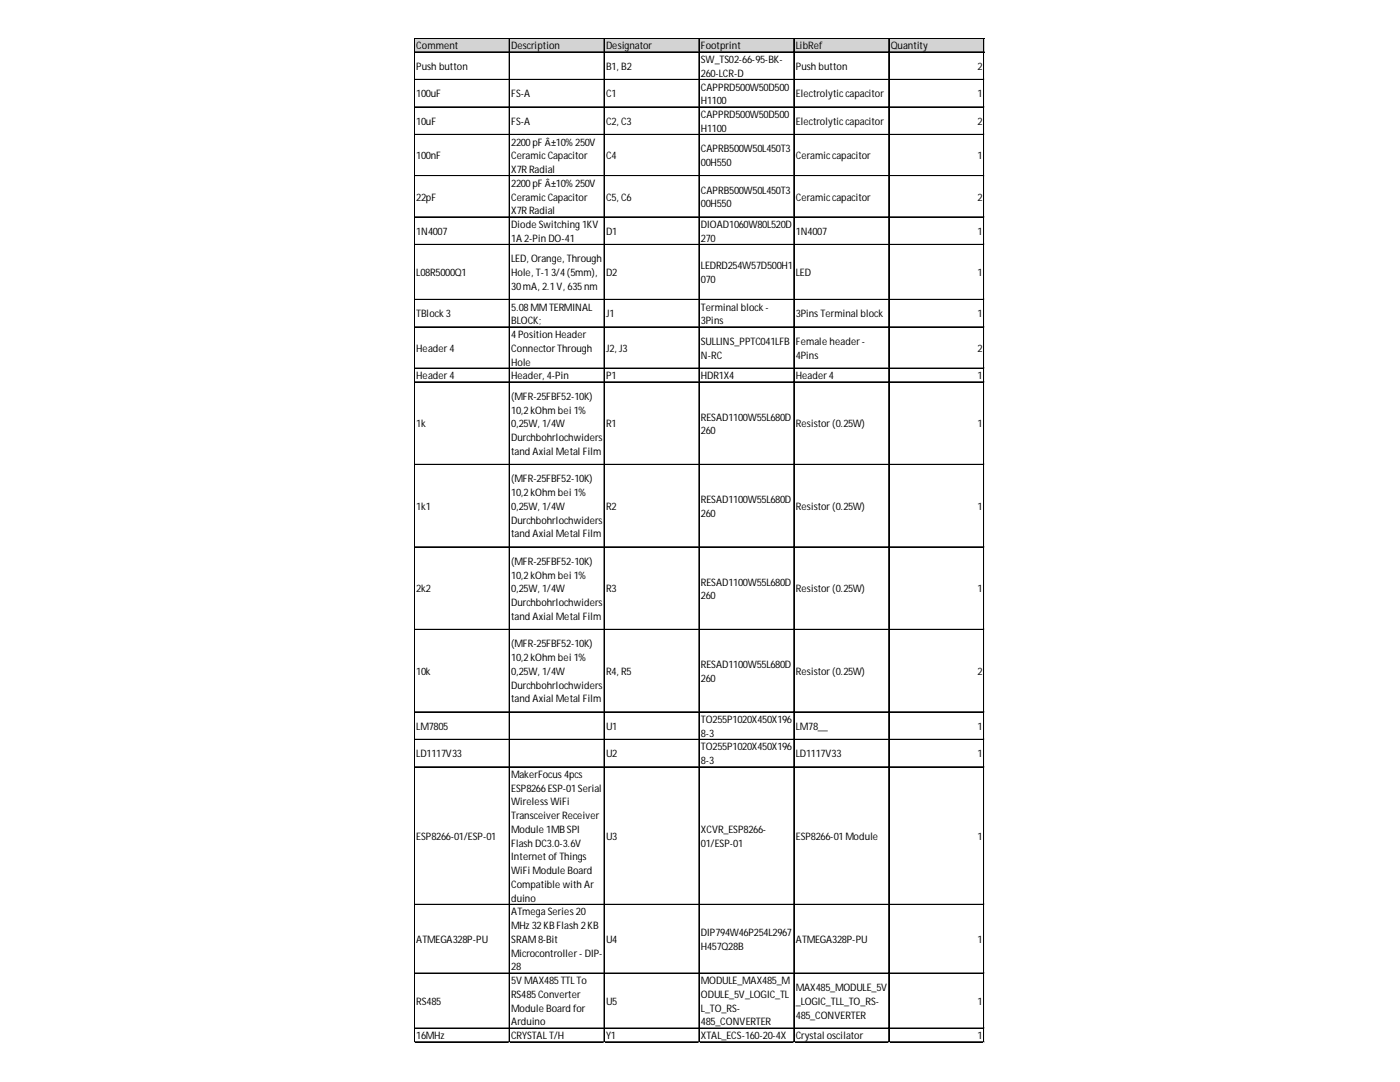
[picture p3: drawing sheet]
<svg xmlns="http://www.w3.org/2000/svg" width="279mm" height="216mm" viewBox="0 0 279 216" stroke-linecap="round" stroke-linejoin="round" font-family="sans-serif">
<defs><g id="words">
<g font-size="2.1">
<text x="83.1" y="9.8">Comment</text>
<text x="102" y="9.8">Description</text>
<text x="121" y="9.8">Designator</text>
<text x="139.9" y="9.8">Footprint</text>
<text x="158.8" y="9.8">LibRef</text>
<text x="177.8" y="9.8">Quantity</text>
<text x="83.1" y="14">Push button</text>
<text x="121" y="14">B1, B2</text>
<text x="139.9" y="12.6">SW_TS02-66-95-BK-</text>
<text x="139.9" y="15.3">260-LCR-D</text>
<text x="158.8" y="14">Push button</text>
<text x="195.1" y="14">2</text>
<text x="83.1" y="19.4">100uF</text>
<text x="102" y="19.4">FS-A</text>
<text x="121" y="19.4">C1</text>
<text x="139.9" y="18.1">CAPPRD500W50D500</text>
<text x="139.9" y="20.8">H1100</text>
<text x="139.9" y="23.6">CAPPRD500W50D500</text>
<text x="158.8" y="19.4">Electrolyticcapacitor</text>
<text x="195.1" y="19.4">1</text>
<text x="83.1" y="24.9">10uF</text>
<text x="102" y="24.9">FS-A</text>
<text x="102" y="29">2200pF Â±10% 250V</text>
<text x="121" y="24.9">C2, C3</text>
<text x="139.9" y="26.3">H1100</text>
<text x="158.8" y="24.9">Electrolyticcapacitor</text>
<text x="195.1" y="24.9">2</text>
<text x="83.1" y="31.8">100nF</text>
<text x="102" y="31.8">CeramicCapacitor</text>
<text x="102" y="34.5">X7R Radial</text>
<text x="121" y="31.8">C4</text>
<text x="139.9" y="30.4">CAPRB500W50L450T3</text>
<text x="139.9" y="33.2">00H550</text>
<text x="158.8" y="31.8">Ceramiccapacitor</text>
<text x="195.1" y="31.8">1</text>
<text x="83.1" y="40">22pF</text>
<text x="102" y="37.3">2200pF Â±10% 250V</text>
<text x="102" y="40">CeramicCapacitor</text>
<text x="121" y="40">C5, C6</text>
<text x="139.9" y="38.6">CAPRB500W50L450T3</text>
<text x="139.9" y="41.4">00H550</text>
<text x="158.8" y="40">Ceramiccapacitor</text>
<text x="195.1" y="40">2</text>
<text x="83.1" y="46.9">1N4007</text>
<text x="102" y="42.8">X7R Radial</text>
<text x="102" y="45.5">Diode Switching 1KV</text>
<text x="121" y="46.9">D1</text>
<text x="139.9" y="45.5">DIOAD1060W80L520D</text>
<text x="158.8" y="46.9">1N4007</text>
<text x="195.1" y="46.9">1</text>
<text x="102" y="48.2">1A 2-Pin DO-41</text>
<text x="102" y="52.4">LED, Orange, Through</text>
<text x="139.9" y="48.2">270</text>
<text x="139.9" y="53.7">LEDRD254W57D500H1</text>
<text x="83.1" y="55.1">L08R5000Q1</text>
<text x="102" y="55.1">Hole, T-13/4(5mm),</text>
<text x="102" y="57.8">30mA, 2.1V, 635nm</text>
<text x="121" y="55.1">D2</text>
<text x="139.9" y="56.5">070</text>
<text x="158.8" y="55.1">LED</text>
<text x="195.1" y="55.1">1</text>
<text x="83.1" y="63.3">TBlock 3</text>
<text x="102" y="62">5.08MMTERMINAL</text>
<text x="102" y="64.7">BLOCK;</text>
<text x="121" y="63.3">J1</text>
<text x="139.9" y="62">Terminal block -</text>
<text x="139.9" y="64.7">3Pins</text>
<text x="158.8" y="63.3">3Pins Terminal block</text>
<text x="195.1" y="63.3">1</text>
<text x="83.1" y="70.2">Header 4</text>
<text x="102" y="67.4">4Position Header</text>
<text x="102" y="70.2">Connector Through</text>
<text x="121" y="70.2">J2, J3</text>
<text x="139.9" y="68.8">SULLINS_PPTC041LFB</text>
<text x="139.9" y="71.6">N-RC</text>
<text x="158.8" y="68.8">Female header -</text>
<text x="158.8" y="71.6">4Pins</text>
<text x="195.1" y="70.2">2</text>
<text x="83.1" y="75.7">Header 4</text>
<text x="102" y="72.9">Hole</text>
<text x="102" y="75.7">Header, 4-Pin</text>
<text x="121" y="75.7">P1</text>
<text x="139.9" y="75.7">HDR1X4</text>
<text x="158.8" y="75.7">Header 4</text>
<text x="195.1" y="75.7">1</text>
<text x="102" y="79.8">(MFR-25FBF52-10K)</text>
<text x="102" y="82.5">10,2kOhm bei 1%</text>
<text x="139.9" y="83.9">RESAD1100W55L680D</text>
<text x="83.1" y="85.3">1k</text>
<text x="102" y="85.3">0,25W, 1/4W</text>
<text x="102" y="88">Durchbohrlochwiders</text>
<text x="121" y="85.3">R1</text>
<text x="139.9" y="86.7">260</text>
<text x="158.8" y="85.3">Resistor (0.25W)</text>
<text x="195.1" y="85.3">1</text>
<text x="102" y="90.8">tand Axial Metal Film</text>
<text x="83.1" y="101.7">1k1</text>
<text x="102" y="96.3">(MFR-25FBF52-10K)</text>
<text x="102" y="99">10,2kOhm bei 1%</text>
<text x="102" y="101.7">0,25W, 1/4W</text>
<text x="121" y="101.7">R2</text>
<text x="139.9" y="100.4">RESAD1100W55L680D</text>
<text x="158.8" y="101.7">Resistor (0.25W)</text>
<text x="195.1" y="101.7">1</text>
<text x="102" y="104.5">Durchbohrlochwiders</text>
<text x="102" y="107.2">tand Axial Metal Film</text>
<text x="139.9" y="103.1">260</text>
<text x="102" y="112.7">(MFR-25FBF52-10K)</text>
<text x="83.1" y="118.2">2k2</text>
<text x="102" y="115.5">10,2kOhm bei 1%</text>
<text x="102" y="118.2">0,25W, 1/4W</text>
<text x="121" y="118.2">R3</text>
<text x="139.9" y="116.8">RESAD1100W55L680D</text>
<text x="139.9" y="119.6">260</text>
<text x="158.8" y="118.2">Resistor (0.25W)</text>
<text x="195.1" y="118.2">1</text>
<text x="102" y="120.9">Durchbohrlochwiders</text>
<text x="102" y="123.7">tand Axial Metal Film</text>
<text x="102" y="129.2">(MFR-25FBF52-10K)</text>
<text x="102" y="131.9">10,2kOhm bei 1%</text>
<text x="83.1" y="134.7">10k</text>
<text x="102" y="134.7">0,25W, 1/4W</text>
<text x="102" y="137.4">Durchbohrlochwiders</text>
<text x="121" y="134.7">R4, R5</text>
<text x="139.9" y="133.3">RESAD1100W55L680D</text>
<text x="139.9" y="136">260</text>
<text x="158.8" y="134.7">Resistor (0.25W)</text>
<text x="195.1" y="134.7">2</text>
<text x="102" y="140.1">tand Axial Metal Film</text>
<text x="83.1" y="145.6">LM7805</text>
<text x="121" y="145.6">U1</text>
<text x="139.9" y="144.3">TO255P1020X450X196</text>
<text x="139.9" y="147">8-3</text>
<text x="139.9" y="149.8">TO255P1020X450X196</text>
<text x="158.8" y="145.6">LM78__</text>
<text x="195.1" y="145.6">1</text>
<text x="83.1" y="151.1">LD1117V33</text>
<text x="102" y="155.2">MakerFocus 4pcs</text>
<text x="121" y="151.1">U2</text>
<text x="139.9" y="152.5">8-3</text>
<text x="158.8" y="151.1">LD1117V33</text>
<text x="195.1" y="151.1">1</text>
<text x="102" y="158">ESP8266ESP-01Serial</text>
<text x="102" y="160.7">Wireless WiFi</text>
<text x="83.1" y="167.6">ESP8266-01/ESP-01</text>
<text x="102" y="163.5">Transceiver Receiver</text>
<text x="102" y="166.2">Module 1MB SPI</text>
<text x="121" y="167.6">U3</text>
<text x="139.9" y="166.2">XCVR_ESP8266-</text>
<text x="158.8" y="167.6">ESP8266-01Module</text>
<text x="195.1" y="167.6">1</text>
<text x="102" y="169">Flash DC3.0-3.6V</text>
<text x="102" y="171.7">Internet ofThings</text>
<text x="139.9" y="169">01/ESP-01</text>
<text x="102" y="174.4">WiFi Module Board</text>
<text x="102" y="177.2">Compatible with Ar</text>
<text x="102" y="179.9">duino</text>
<text x="102" y="182.7">ATmega Series 20</text>
<text x="102" y="185.4">MHz 32KB Flash 2KB</text>
<text x="83.1" y="188.2">ATMEGA328P-PU</text>
<text x="102" y="188.2">SRAM8-Bit</text>
<text x="102" y="190.9">Microcontroller - DIP-</text>
<text x="121" y="188.2">U4</text>
<text x="139.9" y="186.8">DIP794W46P254L2967</text>
<text x="139.9" y="189.5">H457Q28B</text>
<text x="158.8" y="188.2">ATMEGA328P-PU</text>
<text x="195.1" y="188.2">1</text>
<text x="102" y="193.6">28</text>
<text x="102" y="196.4">5V MAX485TTL To</text>
<text x="139.9" y="196.4">MODULE_MAX485_M</text>
<text x="158.8" y="197.8">MAX485_MODULE_5V</text>
<text x="83.1" y="200.5">RS485</text>
<text x="102" y="199.1">RS485Converter</text>
<text x="102" y="201.9">Module Board for</text>
<text x="121" y="200.5">U5</text>
<text x="139.9" y="199.1">ODULE_5V_LOGIC_TL</text>
<text x="139.9" y="201.9">L_TO_RS-</text>
<text x="158.8" y="200.5">_LOGIC_TLL_TO_RS-</text>
<text x="158.8" y="203.2">485_CONVERTER</text>
<text x="195.1" y="200.5">1</text>
<text x="83.1" y="207.4">16MHz</text>
<text x="102" y="204.6">Arduino</text>
<text x="102" y="207.4">CRYSTAL T/H</text>
<text x="121" y="207.4">Y1</text>
<text x="139.9" y="204.6">485_CONVERTER</text>
<text x="139.9" y="207.4">XTAL_ECS-160-20-4X</text>
<text x="158.8" y="207.4">Crystal oscilator</text>
<text x="195.1" y="207.4">1</text>
</g>
</g></defs>
<path d="M82.8 7.7h113.7v2.8h-113.7z" fill="#d3d3d3"/>
<g fill="none" stroke="#000" stroke-width=".2">
<path d="M82.7 7.6v200.4M82.8 7.6h113.6M82.8 7.7h113.6M82.8 10.3h113.6M82.8 10.4h113.6M82.8 15.8h113.6M82.8 15.9h113.6M101.6 7.7v200.3M101.7 7.7v200.3M120.5 7.7v200.3M120.6 7.7v200.3M139.5 7.7v200.3"/>
<path d="M158.4 7.7v200.3M158.5 7.7v200.3M177.4 7.7v200.3M196.3 7.7v200.3M196.4 7.7v200.3M82.8 21.3h113.6M82.8 21.4h113.6M82.8 26.8h113.6M82.8 26.9h113.6M82.8 35h113.6M82.8 35.1h113.6M82.8 43.3h113.6"/>
<path d="M82.8 48.8h113.6M82.8 59.7h113.6M82.8 59.8h113.6M82.8 65.2h113.6M82.8 65.3h113.6M82.8 73.4h113.6M82.8 73.5h113.6M82.8 76.2h113.6M82.8 76.3h113.6M82.8 92.6h113.6M82.8 92.7h113.6M82.8 109.1h113.6"/>
<path d="M82.8 109.2h113.6M82.8 125.6h113.6M82.8 142h113.6M82.8 142.1h113.6M82.8 147.5h113.6M82.8 147.6h113.6M82.8 153h113.6M82.8 153.1h113.6M82.8 180.4h113.6M82.8 180.5h113.6M82.8 194.2h113.6M82.8 205.1h113.6"/>
<path d="M82.8 205.2h113.6M82.8 207.9h113.6"/>
</g>
<path d="M82.7 208v.1" fill="none" stroke="#d4d4d4" stroke-width=".2"/>
<path d="M82.7 208l.1 .1z" fill="#d4d4d4"/>
<path d="M101.6 208v.1" fill="none" stroke="#d4d4d4" stroke-width=".2"/>
<path d="M101.6 208l.1 .1z" fill="#d4d4d4"/>
<path d="M120.5 208v.1" fill="none" stroke="#d4d4d4" stroke-width=".2"/>
<path d="M120.5 208l.2 .1z" fill="#d4d4d4"/>
<path d="M139.5 208v.1" fill="none" stroke="#d4d4d4" stroke-width=".2"/>
<path d="M139.5 208l.1 .1z" fill="#d4d4d4"/>
<path d="M158.4 208v.1" fill="none" stroke="#d4d4d4" stroke-width=".2"/>
<path d="M158.4 208l.2 .1z" fill="#d4d4d4"/>
<path d="M177.4 208v.1" fill="none" stroke="#d4d4d4" stroke-width=".2"/>
<path d="M177.4 208l.1 .1z" fill="#d4d4d4"/>
<path d="M196.3 208v.1" fill="none" stroke="#d4d4d4" stroke-width=".2"/>
<path d="M196.3 208l.1 .1z" fill="#d4d4d4"/>
<path d="M196.4 15.8h.1" fill="none" stroke="#d4d4d4" stroke-width=".2"/>
<path d="M196.4 15.8l.1 .2z" fill="#d4d4d4"/>
<path d="M196.4 21.3h.1" fill="none" stroke="#d4d4d4" stroke-width=".2"/>
<path d="M196.4 21.3l.1 .2z" fill="#d4d4d4"/>
<path d="M196.4 26.8h.1" fill="none" stroke="#d4d4d4" stroke-width=".2"/>
<path d="M196.4 26.8l.1 .1z" fill="#d4d4d4"/>
<path d="M196.4 35h.1" fill="none" stroke="#d4d4d4" stroke-width=".2"/>
<path d="M196.4 35l.1 .2z" fill="#d4d4d4"/>
<path d="M196.4 43.3h.1" fill="none" stroke="#d4d4d4" stroke-width=".2"/>
<path d="M196.4 43.3l.1 .1z" fill="#d4d4d4"/>
<path d="M196.4 48.8h.1" fill="none" stroke="#d4d4d4" stroke-width=".2"/>
<path d="M196.4 48.8l.1 .1z" fill="#d4d4d4"/>
<path d="M196.4 59.7h.1" fill="none" stroke="#d4d4d4" stroke-width=".2"/>
<path d="M196.4 59.7l.1 .2z" fill="#d4d4d4"/>
<path d="M196.4 65.2h.1" fill="none" stroke="#d4d4d4" stroke-width=".2"/>
<path d="M196.4 65.2l.1 .2z" fill="#d4d4d4"/>
<path d="M196.4 73.4h.1" fill="none" stroke="#d4d4d4" stroke-width=".2"/>
<path d="M196.4 73.4l.1 .2z" fill="#d4d4d4"/>
<path d="M196.4 76.2h.1" fill="none" stroke="#d4d4d4" stroke-width=".2"/>
<path d="M196.4 76.2l.1 .1z" fill="#d4d4d4"/>
<path d="M196.4 92.6h.1" fill="none" stroke="#d4d4d4" stroke-width=".2"/>
<path d="M196.4 92.6l.1 .2z" fill="#d4d4d4"/>
<path d="M196.4 109.1h.1" fill="none" stroke="#d4d4d4" stroke-width=".2"/>
<path d="M196.4 109.1l.1 .1z" fill="#d4d4d4"/>
<path d="M196.4 125.6h.1" fill="none" stroke="#d4d4d4" stroke-width=".2"/>
<path d="M196.4 125.6l.1 .1z" fill="#d4d4d4"/>
<path d="M196.4 142h.1" fill="none" stroke="#d4d4d4" stroke-width=".2"/>
<path d="M196.4 142l.1 .2z" fill="#d4d4d4"/>
<path d="M196.4 147.5h.1" fill="none" stroke="#d4d4d4" stroke-width=".2"/>
<path d="M196.4 147.5l.1 .2z" fill="#d4d4d4"/>
<path d="M196.4 153h.1" fill="none" stroke="#d4d4d4" stroke-width=".2"/>
<path d="M196.4 153l.1 .1z" fill="#d4d4d4"/>
<path d="M196.4 180.4h.1" fill="none" stroke="#d4d4d4" stroke-width=".2"/>
<path d="M196.4 180.4l.1 .2z" fill="#d4d4d4"/>
<path d="M196.4 194.2h.1" fill="none" stroke="#d4d4d4" stroke-width=".2"/>
<path d="M196.4 194.2l.1 .1z" fill="#d4d4d4"/>
<path d="M196.4 205.1h.1" fill="none" stroke="#d4d4d4" stroke-width=".2"/>
<path d="M196.4 205.1l.1 .2z" fill="#d4d4d4"/>
<path d="M196.4 207.9h.1" fill="none" stroke="#d4d4d4" stroke-width=".2"/>
<path d="M196.4 207.9l.1 .1z" fill="#d4d4d4"/>
<use href="#words"/>
</svg>
